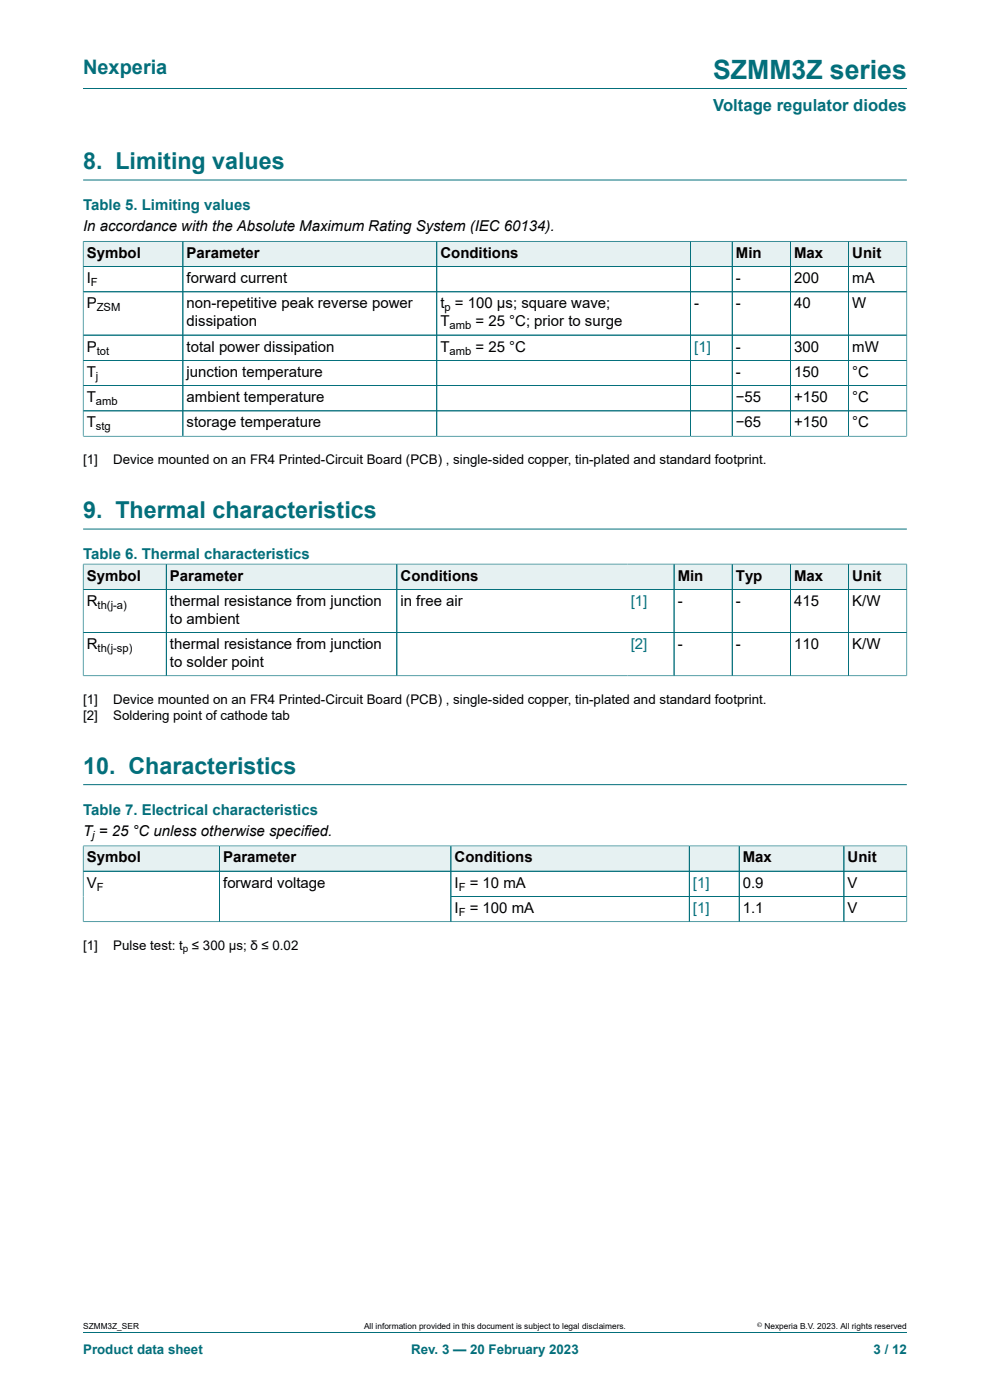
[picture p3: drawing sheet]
<svg xmlns="http://www.w3.org/2000/svg" width="210mm" height="297mm" viewBox="0 0 210 297" stroke-linecap="round" stroke-linejoin="round" font-family="sans-serif">
<defs><g id="words">
<text font-size="5.6" fill="#036f7b" x="151.3" y="16.8">SZMM3Z series</text>
<g font-size="4.9" fill="#036f7b">
<text x="17.6" y="35.9">8. Limiting values</text>
<text x="17.6" y="109.9">9. Thermal characteristics</text>
<text x="17.6" y="164.1">10. Characteristics</text>
</g>
<text font-size="4.2" fill="#036f7b" x="17.6" y="15.6">Nexperia</text>
<text font-size="3.5" fill="#036f7b" x="151.3" y="23.7">Voltage regulator diodes</text>
<g font-size="3.2" fill="#036f7b">
<text x="17.6" y="44.5">Table 5. Limiting values</text>
<text x="17.6" y="118.6">Table 6. Thermal characteristics</text>
<text x="17.6" y="172.8">Table 7. Electrical characteristics</text>
</g>
<g font-size="3.2">
<text x="17.6" y="49.1">In accordance with the Absolute Maximum Rating System (IEC 60134).</text>
<text x="18.4" y="54.7">Symbol</text>
<text x="39.6" y="54.7">Parameter</text>
<text x="93.4" y="54.7">Conditions</text>
<text x="156.1" y="54.7">Min</text>
<text x="168.4" y="54.7">Max</text>
<text x="180.8" y="54.7">Unit</text>
<text x="18.4" y="60.1">I</text>
<text x="18.4" y="65.4">P</text>
<text x="39.6" y="60.1">forward current</text>
<text x="39.6" y="65.4">non-repetitive peak reverse power</text>
<text x="93.4" y="65.4">t = 100 µs; square wave;</text>
<text x="147.3" y="65.4">-</text>
<text x="156.1" y="60.1">-</text>
<text x="156.1" y="65.4">-</text>
<text x="168.4" y="60.1">200</text>
<text x="168.4" y="65.4">40</text>
<text x="180.8" y="60.1">mA</text>
<text x="180.8" y="65.4">W</text>
<text x="39.6" y="69.2">dissipation</text>
<text x="93.4" y="69.2">T</text>
<text x="100.9" y="69.2">= 25 °C; prior to surge</text>
<text x="18.4" y="74.6">P</text>
<text x="39.6" y="74.6">total power dissipation</text>
<text x="93.4" y="74.6">T</text>
<text x="100.9" y="74.6">= 25 °C</text>
<text x="156.1" y="74.6">-</text>
<text x="168.4" y="74.6">300</text>
<text x="180.8" y="74.6">mW</text>
<text x="18.4" y="80">T</text>
<text x="39.6" y="80">junction temperature</text>
<text x="156.1" y="80">-</text>
<text x="168.4" y="80">150</text>
<text x="180.8" y="80">°C</text>
<text x="18.4" y="85.3">T</text>
<text x="39.6" y="85.3">ambient temperature</text>
<text x="156.1" y="85.3">−55</text>
<text x="168.4" y="85.3">+150</text>
<text x="180.8" y="85.3">°C</text>
<text x="18.4" y="90.7">T</text>
<text x="39.6" y="90.7">storage temperature</text>
<text x="156.1" y="90.7">−65</text>
<text x="168.4" y="90.7">+150</text>
<text x="180.8" y="90.7">°C</text>
<text x="18.4" y="123.2">Symbol</text>
<text x="36.1" y="123.2">Parameter</text>
<text x="85" y="123.2">Conditions</text>
<text x="143.7" y="123.2">Min</text>
<text x="156.1" y="123.2">Typ</text>
<text x="168.4" y="123.2">Max</text>
<text x="180.8" y="123.2">Unit</text>
<text x="18.4" y="128.5">R</text>
<text x="36.1" y="128.5">thermal resistance from junction</text>
<text x="85" y="128.5">in free air</text>
<text x="143.7" y="128.5">-</text>
<text x="156.1" y="128.5">-</text>
<text x="168.4" y="128.5">415</text>
<text x="180.8" y="128.5">K/W</text>
<text x="18.4" y="137.7">R</text>
<text x="36.1" y="132.3">to ambient</text>
<text x="36.1" y="137.7">thermal resistance from junction</text>
<text x="143.7" y="137.7">-</text>
<text x="156.1" y="137.7">-</text>
<text x="168.4" y="137.7">110</text>
<text x="180.8" y="137.7">K/W</text>
<text x="36.1" y="141.5">to solder point</text>
<text x="17.6" y="177.3">T = 25 °C unless otherwise specified.</text>
<text x="18.4" y="183">Symbol</text>
<text x="47.3" y="183">Parameter</text>
<text x="96.4" y="183">Conditions</text>
<text x="157.6" y="183">Max</text>
<text x="179.8" y="183">Unit</text>
<text x="18.4" y="188.3">V</text>
<text x="47.3" y="188.3">forward voltage</text>
<text x="96.4" y="188.3">I</text>
<text x="99.6" y="188.3">= 10 mA</text>
<text x="157.6" y="188.3">0.9</text>
<text x="179.8" y="188.3">V</text>
<text x="96.4" y="193.7">I</text>
<text x="99.6" y="193.7">= 100 mA</text>
<text x="157.6" y="193.7">1.1</text>
<text x="179.8" y="193.7">V</text>
</g>
<g font-size="3.2" fill="#00f">
<text x="147.3" y="74.6">[1]</text>
<text x="133.8" y="128.5">[1]</text>
<text x="133.8" y="137.7">[2]</text>
<text x="147" y="188.3">[1]</text>
<text x="147" y="193.7">[1]</text>
</g>
<g font-size="2.8">
<text x="17.6" y="98.5">[1]</text>
<text x="24" y="98.5">Device mounted on an FR4 Printed-Circuit Board (PCB) , single-sided copper, tin-plated and standard footprint.</text>
<text x="17.6" y="149.3">[1]</text>
<text x="24" y="149.3">Device mounted on an FR4 Printed-Circuit Board (PCB) , single-sided copper, tin-plated and standard footprint.</text>
<text x="17.6" y="152.7">[2]</text>
<text x="24" y="152.7">Soldering point of cathode tab</text>
<text x="17.6" y="201.5">[1]</text>
<text x="24" y="201.5">Pulse test: t ≤ 300 μs; δ ≤ 0.02</text>
</g>
<g font-size="2.8" fill="#036f7b">
<text x="17.6" y="287.2">Product data sheet</text>
<text x="87.2" y="287.2">Rev. 3 — 20 February 2023</text>
<text x="185.3" y="287.2">3 / 12</text>
</g>
<g font-size="2.4">
<text x="19.3" y="60.7">F</text>
<text x="20.5" y="66">ZSM</text>
<text x="94.3" y="66">p</text>
<text x="95.4" y="69.8">amb</text>
<text x="20.5" y="75.2">tot</text>
<text x="95.4" y="75.2">amb</text>
<text x="20.4" y="80.6">j</text>
<text x="20.4" y="85.9">amb</text>
<text x="20.4" y="91.3">stg</text>
<text x="20.7" y="129.1">th(j-a)</text>
<text x="20.7" y="138.3">th(j-sp)</text>
<text x="19.6" y="177.9">j</text>
<text x="20.5" y="188.9">F</text>
<text x="97.3" y="188.9">F</text>
<text x="97.3" y="194.3">F</text>
</g>
<text font-size="2.1" x="38.8" y="202">p</text>
<g font-size="1.8">
<text x="17.6" y="282">SZMM3Z_SER</text>
<text x="77.2" y="282">All information provided in this document is subject to legal disclaimers.</text>
<text x="162.2" y="282">Nexperia B.V. 2023. All rights reserved</text>
</g>
<text font-size="1.4" x="160.6" y="281.6">©</text>
</g></defs>
<path d="M17.6 18.8h174.8M17.6 38.2h174.8" fill="none" stroke="#036f7b" stroke-width=".21"/>
<path d="M17.7 51.3h21v5.2h-21z" fill="#e6f1f2"/>
<path d="M17.6 51.1v5.5h21.2v-5.4h-21.2" fill="none" stroke="#036f7b" stroke-width=".21"/>
<path d="M38.9 51.3h53.7v5.2h-53.7z" fill="#e6f1f2"/>
<path d="M38.8 51.2h53.9v5.4h-53.9z" fill="none" stroke="#036f7b" stroke-width=".21"/>
<path d="M92.7 51.3h53.7v5.2h-53.7z" fill="#e6f1f2"/>
<path d="M92.7 51.2h53.8v5.4h-53.8z" fill="none" stroke="#036f7b" stroke-width=".21"/>
<path d="M146.6 51.3h8.6v5.2h-8.6z" fill="#e6f1f2"/>
<path d="M146.5 51.2h8.8v5.4h-8.8z" fill="none" stroke="#036f7b" stroke-width=".21"/>
<path d="M155.4 51.3h12.2v5.2h-12.2z" fill="#e6f1f2"/>
<path d="M155.3 51.2h12.4v5.4h-12.4z" fill="none" stroke="#036f7b" stroke-width=".21"/>
<path d="M167.7 51.3h12.2v5.2h-12.2z" fill="#e6f1f2"/>
<path d="M167.7 51.2h12.3v5.4h-12.3z" fill="none" stroke="#036f7b" stroke-width=".21"/>
<path d="M180.1 51.3h12.2v5.2h-12.2z" fill="#e6f1f2"/>
<g fill="none" stroke="#036f7b" stroke-width=".21">
<path d="M17.6 56.6h174.8M17.6 51.3v41.3M17.7 51.2h174.7M38.8 51.3v41.2M92.7 51.3v41.2M146.5 51.3v41.2M155.3 51.3v41.2M167.7 51.3v41.2M180 51.2v41.3M192.4 51.1v41.5M17.6 61.9h174.8M17.6 71.1h174.8"/>
<path d="M17.6 76.4h174.8M17.6 92.5h174.8M17.6 81.8h174.8M17.6 87.2h174.8M17.6 112.2h174.8"/>
</g>
<path d="M17.7 119.7h17.5v5.3h-17.5z" fill="#e6f1f2"/>
<path d="M17.6 119.6v5.4h17.7v-5.3h-17.7" fill="none" stroke="#036f7b" stroke-width=".21"/>
<path d="M35.3 119.7h48.8v5.3h-48.8z" fill="#e6f1f2"/>
<path d="M35.3 119.7h48.9v5.3h-48.9z" fill="none" stroke="#036f7b" stroke-width=".21"/>
<path d="M84.3 119.7h48.8v5.3h-48.8z" fill="#e6f1f2"/>
<path d="M133.1 119.7h-48.9v5.3h48.9" fill="none" stroke="#036f7b" stroke-width=".21"/>
<path d="M133.1 119.7h9.8v5.3h-9.8z" fill="#e6f1f2"/>
<path d="M133.1 119.7h9.9v5.3h-9.9" fill="none" stroke="#036f7b" stroke-width=".21"/>
<path d="M143 119.7h12.2v5.3h-12.2z" fill="#e6f1f2"/>
<path d="M143 119.7h12.3v5.3h-12.3z" fill="none" stroke="#036f7b" stroke-width=".21"/>
<path d="M155.4 119.7h12.2v5.3h-12.2z" fill="#e6f1f2"/>
<path d="M155.3 119.7h12.4v5.3h-12.4z" fill="none" stroke="#036f7b" stroke-width=".21"/>
<path d="M167.7 119.7h12.2v5.3h-12.2z" fill="#e6f1f2"/>
<path d="M167.7 119.7h12.3v5.3h-12.3z" fill="none" stroke="#036f7b" stroke-width=".21"/>
<path d="M180.1 119.7h12.2v5.3h-12.2z" fill="#e6f1f2"/>
<g fill="none" stroke="#036f7b" stroke-width=".21">
<path d="M17.6 119.7v23.7M17.7 119.7h174.7M35.3 119.7v23.7M84.2 119.7v23.7M143 119.7v23.7M155.3 119.7v23.7M167.7 119.7v23.7M180 119.7v23.7M192.4 119.6v23.8M17.6 134.2h174.8M192.4 125h-174.8M17.6 143.4h174.8"/>
<path d="M17.6 166.5h174.8"/>
</g>
<path d="M17.7 179.5h28.8v5.2h-28.8z" fill="#e6f1f2"/>
<path d="M17.6 179.4v5.4h29v-5.3h-29" fill="none" stroke="#036f7b" stroke-width=".21"/>
<path d="M46.6 179.5h49v5.2h-49z" fill="#e6f1f2"/>
<path d="M46.6 179.5h49.1v5.3h-49.1z" fill="none" stroke="#036f7b" stroke-width=".21"/>
<path d="M95.7 179.5h50.4v5.2h-50.4z" fill="#e6f1f2"/>
<path d="M95.7 179.5h50.5v5.3h-50.5z" fill="none" stroke="#036f7b" stroke-width=".21"/>
<path d="M146.3 179.5h10.4v5.2h-10.4z" fill="#e6f1f2"/>
<path d="M146.2 179.5h10.6v5.3h-10.6z" fill="none" stroke="#036f7b" stroke-width=".21"/>
<path d="M156.9 179.5h22.1v5.2h-22.1z" fill="#e6f1f2"/>
<path d="M156.8 179.5h22.2v5.3h-22.2z" fill="none" stroke="#036f7b" stroke-width=".21"/>
<path d="M179.1 179.5h13.2v5.2h-13.2z" fill="#e6f1f2"/>
<path d="M17.6 179.5v16.1M17.7 179.5h174.7M46.6 179.5v16M95.7 179.5v16M146.2 179.5v16M156.8 179.5v16M179 179.5v16M192.4 179.4v16.2M17.6 184.8h174.8M95.7 190.2h96.7M192.4 195.5h-174.8M17.6 282.6h174.8" fill="none" stroke="#036f7b" stroke-width=".21"/>
<use href="#words"/>
</svg>
